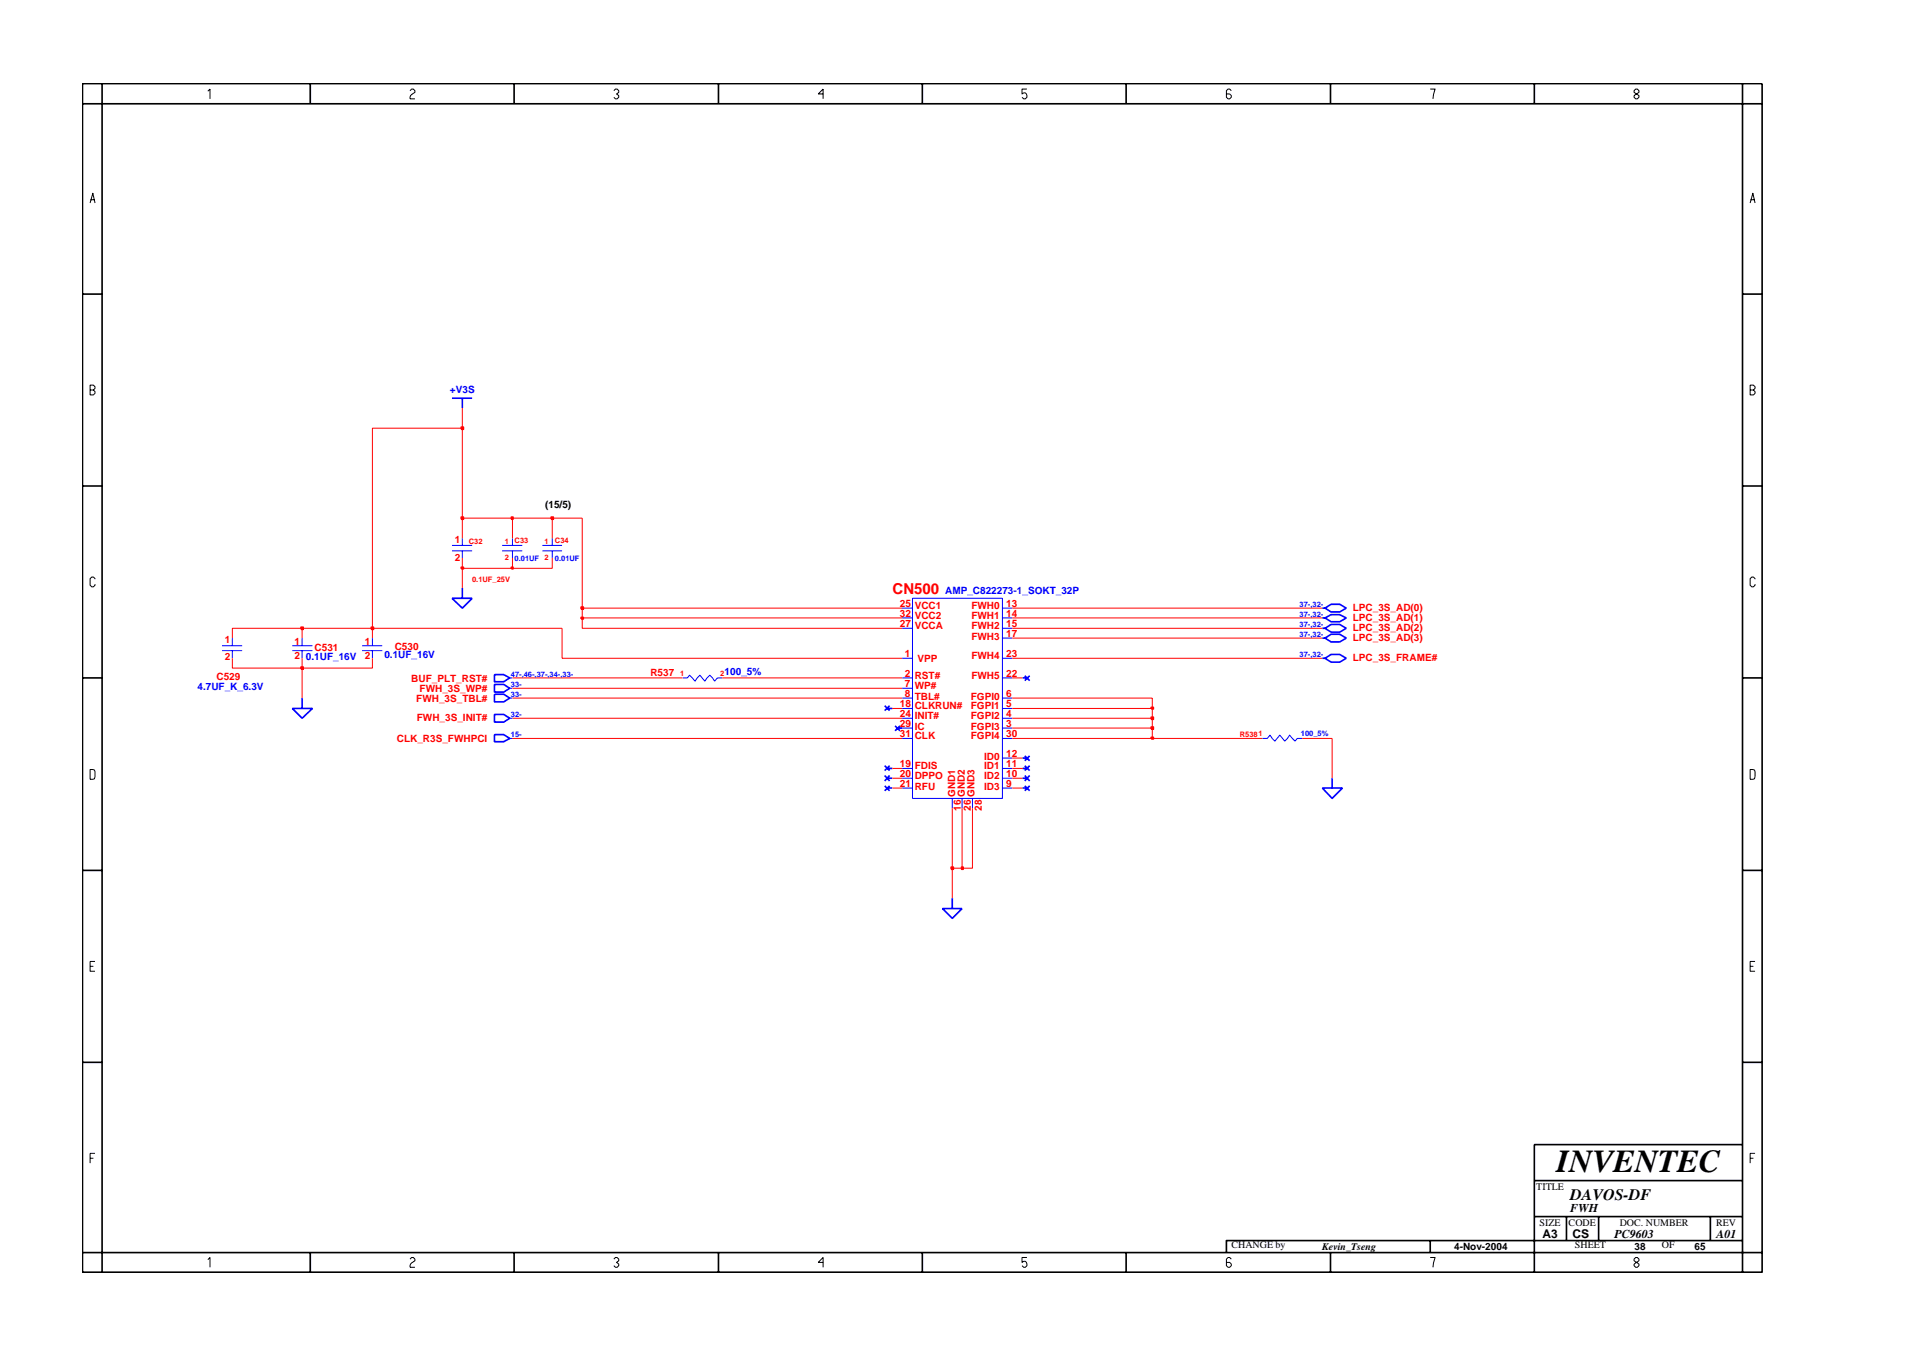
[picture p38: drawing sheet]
<svg xmlns="http://www.w3.org/2000/svg" width="297mm" height="210mm" viewBox="0 0 297 210" stroke-linecap="round" stroke-linejoin="round" font-family="sans-serif">
<defs><g id="words">
<text font-size="5" x="241.8" y="182">INVENTEC</text>
<text font-size="2.5" x="244" y="186.3">DAVOS-DF</text>
<text font-size="2.3" fill="#f00" x="138.7" y="92.3">CN500</text>
<g font-size="1.9">
<text x="244" y="188.2">FWH</text>
<text x="239.6" y="192.2">A3</text>
<text x="244.3" y="192.3">CS</text>
<text x="250.8" y="192.2">PC9603</text>
<text x="266.6" y="192.2">A01</text>
</g>
<g font-size="1.6" fill="#00f">
<text x="69.9" y="61.1">+V3S</text>
<text x="146.8" y="92.2">AMP_C822273-1_SOKT_32P</text>
<text x="30.7" y="107.2">4.7UF_K_6.3V</text>
<text x="47.5" y="102.5">0.1UF_16V</text>
<text x="59.7" y="102.2">0.1UF_16V</text>
<text x="112.6" y="104.8">100_5%</text>
</g>
<g font-size="1.6">
<text x="84.7" y="78.9">(15/5)</text>
<text x="238.7" y="184.8">TITLE</text>
<text x="239.2" y="190.4">SIZE</text>
<text x="243.7" y="190.4">CODE</text>
<text x="251.6" y="190.4">DOC. NUMBER</text>
<text x="266.6" y="190.4">REV</text>
<text x="191.3" y="193.9">CHANGE by</text>
<text x="205.4" y="194.1">Kevin_Tseng</text>
<text x="225.9" y="194.1">4-Nov-2004</text>
<text x="244.7" y="193.9">SHEET</text>
<text x="253.9" y="194.1">38</text>
<text x="258.2" y="193.9">OF</text>
<text x="263.3" y="194.1">65</text>
</g>
<g font-size="1.6" fill="#f00">
<text x="70.6" y="84.4">1</text>
<text x="70.6" y="87.1">2</text>
<text x="139.8" y="94.3">25</text>
<text x="139.8" y="95.8">32</text>
<text x="142.1" y="94.6">VCC1</text>
<text x="150.9" y="94.6">FWH0</text>
<text x="156.3" y="94.3">13</text>
<text x="156.3" y="95.8">14</text>
<text x="210.2" y="94.8">LPC_3S_AD(0)</text>
<text x="34.9" y="99.9">1</text>
<text x="45.7" y="100.1">1</text>
<text x="48.9" y="101">C531</text>
<text x="56.7" y="100.1">1</text>
<text x="61.3" y="100.9">C530</text>
<text x="139.8" y="97.3">27</text>
<text x="142.1" y="96.2">VCC2</text>
<text x="142.1" y="97.7">VCCA</text>
<text x="150.9" y="96.2">FWH1</text>
<text x="150.9" y="97.7">FWH2</text>
<text x="150.9" y="99.3">FWH3</text>
<text x="156.3" y="97.3">15</text>
<text x="156.3" y="98.9">17</text>
<text x="210.2" y="99.6">LPC_3S_AD(3)</text>
<text x="210.2" y="98">LPC_3S_AD(2)</text>
<text x="210.2" y="96.5">LPC_3S_AD(1)</text>
<text x="33.6" y="105.6">C529</text>
<text x="34.9" y="102.6">2</text>
<text x="45.7" y="102.4">2</text>
<text x="56.7" y="102.4">2</text>
<text x="63.9" y="105.9">BUF_PLT_RST#</text>
<text x="65.2" y="107.5">FWH_3S_WP#</text>
<text x="101" y="104.9">R537</text>
<text x="140.6" y="102.1">1</text>
<text x="140.6" y="106.7">7</text>
<text x="140.6" y="105.1">2</text>
<text x="142.1" y="107">WP#</text>
<text x="142.1" y="105.5">RST#</text>
<text x="142.5" y="102.8">VPP</text>
<text x="150.9" y="102.4">FWH4</text>
<text x="150.9" y="105.5">FWH5</text>
<text x="156.3" y="102.1">23</text>
<text x="156.3" y="105.1">22</text>
<text x="210.2" y="102.6">LPC_3S_FRAME#</text>
<text x="64.7" y="109">FWH_3S_TBL#</text>
<text x="64.8" y="111.9">FWH_3S_INIT#</text>
<text x="139.8" y="112.9">29</text>
<text x="139.8" y="111.4">24</text>
<text x="139.8" y="109.8">18</text>
<text x="140.6" y="108.2">8</text>
<text x="142.1" y="108.6">TBL#</text>
<text x="142.1" y="113.3">IC</text>
<text x="142.1" y="111.7">INIT#</text>
<text x="142.1" y="110.2">CLKRUN#</text>
<text x="150.8" y="108.6">FGPI0</text>
<text x="150.8" y="110.2">FGPI1</text>
<text x="150.8" y="111.7">FGPI2</text>
<text x="150.8" y="113.3">FGPI3</text>
<text x="156.3" y="109.8">5</text>
<text x="156.3" y="111.4">4</text>
<text x="156.3" y="112.9">3</text>
<text x="156.3" y="108.2">6</text>
<text x="61.7" y="115.2">CLK_R3S_FWHPCI</text>
<text x="139.8" y="114.4">31</text>
<text x="139.8" y="119.1">19</text>
<text x="142.1" y="114.8">CLK</text>
<text x="142.1" y="119.5">FDIS</text>
<text x="150.8" y="114.8">FGPI4</text>
<text x="152.9" y="118">ID0</text>
<text x="152.9" y="119.5">ID1</text>
<text x="156.3" y="117.5">12</text>
<text x="156.3" y="119.1">11</text>
<text x="156.3" y="114.4">30</text>
<text x="139.8" y="122.2">21</text>
<text x="139.8" y="120.7">20</text>
<text x="142.1" y="122.6">RFU</text>
<text x="142.1" y="121">DPPO</text>
<text x="148.4" y="123.8" transform="rotate(-90 148.4 123.8)">GND1</text>
<text x="149.3" y="125.9" transform="rotate(-90 149.3 125.9)">16</text>
<text x="149.9" y="123.8" transform="rotate(-90 149.9 123.8)">GND2</text>
<text x="150.8" y="125.9" transform="rotate(-90 150.8 125.9)">26</text>
<text x="151.4" y="123.8" transform="rotate(-90 151.4 123.8)">GND3</text>
<text x="152.5" y="125.9" transform="rotate(-90 152.5 125.9)">28</text>
<text x="152.9" y="121">ID2</text>
<text x="152.9" y="122.6">ID3</text>
<text x="156.3" y="120.7">10</text>
<text x="156.3" y="122.2">9</text>
</g>
<g font-size="1.2" fill="#f00">
<text x="72.8" y="84.4">C32</text>
<text x="78.4" y="84.5">1</text>
<text x="78.4" y="86.9">2</text>
<text x="80" y="84.4">C33</text>
<text x="84.6" y="84.5">1</text>
<text x="84.6" y="86.9">2</text>
<text x="86.2" y="84.4">C34</text>
<text x="73.3" y="90.4">0.1UF_25V</text>
<text x="105.7" y="104.9">1</text>
<text x="111.9" y="104.9">2</text>
<text x="192.6" y="114.4">R5381</text>
</g>
<g font-size="1.2" fill="#00f">
<text x="80" y="87.1">0.01UF</text>
<text x="86.2" y="87.1">0.01UF</text>
<text x="201.9" y="95.8">37-,32-</text>
<text x="201.9" y="94.3">37-,32-</text>
<text x="201.9" y="98.9">37-,32-</text>
<text x="201.9" y="97.3">37-,32-</text>
<text x="79.4" y="106.7">33-</text>
<text x="79.4" y="105.1">47-,46-,37-,34-,33-</text>
<text x="201.9" y="102.1">37-,32-</text>
<text x="79.4" y="111.4">32-</text>
<text x="79.4" y="108.2">33-</text>
<text x="79.4" y="114.4">15-</text>
<text x="202.1" y="114.2">100_5%</text>
</g>
</g></defs>
<g fill="none" stroke="#00f" stroke-width=".25">
<path d="M70.2 61.8h3.1M71.8 61.8v1.6M70.2 92.9h3.1l-1.5 1.5zM71.8 91.3v1.6M205.4 99.1h.5M205.4 97.6h.5M205.4 96h.5M205.4 94.4h.5M205.9 99.1l.9-.6h1.3l1.1 .6-1.1 .6h-1.3zM205.9 97.6l.9-.6h1.3l1.1 .6-1.1 .6h-1.3zM205.9 96l.9-.6h1.3l1.1 .6-1.1 .5h-1.3zM205.9 94.4l.9-.6h1.3l1.1 .6-1.1 .6h-1.3z"/>
<path d="M45.4 110h3.1l-1.6 1.5zM46.9 108.4v1.6M76.8 106.3h1.5l.9 .6-.9 .6h-1.5zM76.8 107.8h1.5l.9 .6-.9 .6h-1.5zM76.8 104.8h1.5l.9 .5-.9 .6h-1.5zM76.8 114.1h1.5l.9 .6-.9 .5h-1.5zM76.8 110.9h1.5l.9 .6-.9 .6h-1.5zM137.4 118.9l.8 .8M137.4 109.6l.8 .7M137.9 119.3h.7M137.9 110h.7M138.2 118.9l-.8 .8"/>
<path d="M138.2 109.6l-.8 .7M139.1 112.7l.7 .8M139.4 113.1h.8M139.8 112.7l-.7 .8M158.9 119.3h.7M158.9 105.3h.7M158.9 117.7h.7M159.2 104.9l.8 .8M159.2 118.9l.8 .8M159.2 117.4l.8 .7M160 104.9l-.8 .8M160 118.9l-.8 .8"/>
<path d="M160 117.4l-.8 .7M205.4 102.2h.5M205.9 102.2l.9-.6h1.3l1.1 .6-1.1 .6h-1.3zM137.4 122l.8 .8M137.4 120.4l.8 .9M137.9 120.8h.7M137.9 122.4h.7M138.2 122l-.8 .8M138.2 120.4l-.8 .9M147.9 139.5v1.6M158.9 120.8h.7M158.9 122.4h.7"/>
<path d="M159.2 120.4l.8 .9M159.2 122l.8 .8M160 120.4l-.8 .9M160 122l-.8 .8M205.4 122.4h3.2l-1.6 1.6zM207 120.8v1.6M146.4 141.1h3.1l-1.6 1.5z"/>
</g>
<g fill="none" stroke="#00f" stroke-width=".16">
<path d="M36.1 99.1v1.2M46.9 99.1v1.2M57.9 99.1v1.2M70.2 84.7h3.1M70.2 85.5h3.1M71.8 83.6v1.1M71.8 85.5v1.1M78 84.7h3.1M78 85.5h3.1M79.6 83.6v1.1M79.6 85.5v1.1M84.3 84.7h3"/>
<path d="M84.3 85.5h3M85.8 83.6v1.1M85.8 85.5v1.1M140.2 94.4h1.6M140.2 96h1.6M140.2 97.6h1.6M141.8 92.9h13.9v31.1h-13.9zM155.7 94.4h1.6M155.7 96h1.6M155.7 97.6h1.6M155.7 99.1h1.6M34.5 100.3h3.1"/>
<path d="M34.5 101h3.1M36.1 101v1.2M45.4 100.3h3.1M45.4 101h3.1M46.9 101v1.2M56.2 100.3h3.2M56.2 101h3.2M57.9 101v1.2M79.2 114.7h.4M79.2 105.3h.4M79.2 106.9h.4M79.2 108.4h.4"/>
<path d="M79.2 111.5h.4M106 105.3h.8l.3-.5 .9 1 .7-1 .8 1 .8-1 .7 1 .4-.5h.8M140.2 114.7h1.6M140.2 102.2h1.6M140.2 105.3h1.6M140.2 106.9h1.6M140.2 108.4h1.6M140.2 110h1.6M140.2 111.5h1.6M140.2 113.1h1.6M140.2 119.3h1.6M155.7 114.7h1.6"/>
<path d="M155.7 102.2h1.6M155.7 105.3h1.6M155.7 108.4h1.6M155.7 110h1.6M155.7 111.5h1.6M155.7 113.1h1.6M155.7 119.3h1.6M155.7 117.7h1.6M196.1 114.7h.8l.4-.5 .8 .9 .7-.9 .8 .9 .7-.9 .9 .9 .3-.4h.8M140.2 120.8h1.6M140.2 122.4h1.6M147.9 124v1.5"/>
<path d="M149.5 124v1.5M151.1 124v1.5M155.7 120.8h1.6M155.7 122.4h1.6"/>
</g>
<path d="M147.9 134.8v4.7" fill="none" stroke="#f00" stroke-width=".16"/>
<path d="M147.8 134.6h.3v.4h-.3z" fill-rule="evenodd" fill="#8e2323"/>
<path d="M147.8 134.6h.3v.4h-.3z" fill="none" stroke="#f00" stroke-width=".25"/>
<path d="M147.9 125.5v9.3h1.6" fill="none" stroke="#f00" stroke-width=".16"/>
<path d="M149.4 134.6h.2v.4h-.2z" fill-rule="evenodd" fill="#8e2323"/>
<path d="M149.4 134.6h.2v.4h-.2z" fill="none" stroke="#f00" stroke-width=".25"/>
<path d="M79.6 114.7h60.6M138.6 119.3h1.6M157.3 119.3h1.6M157.3 117.7h1.6M157.3 114.7h21.7M207 114.7v6.1M138.6 122.4h1.6M138.6 120.8h1.6M149.5 125.5v9.3h1.6v-9.3M157.3 122.4h1.6M157.3 120.8h1.6" fill="none" stroke="#f00" stroke-width=".16"/>
<path d="M178.8 114.5h.4v.3h-.4z" fill-rule="evenodd" fill="#8e2323"/>
<path d="M178.8 114.5h.4v.3h-.4z" fill="none" stroke="#f00" stroke-width=".25"/>
<path d="M157.3 113.1h21.7v1.6h17.1M202.3 114.7h4.7" fill="none" stroke="#f00" stroke-width=".16"/>
<path d="M178.8 112.9h.4v.3h-.4z" fill-rule="evenodd" fill="#8e2323"/>
<path d="M178.8 112.9h.4v.3h-.4z" fill="none" stroke="#f00" stroke-width=".25"/>
<path d="M79.6 111.5h60.6M157.3 111.5h21.7v1.6" fill="none" stroke="#f00" stroke-width=".16"/>
<path d="M178.8 111.4h.4v.3h-.4z" fill-rule="evenodd" fill="#8e2323"/>
<path d="M178.8 111.4h.4v.3h-.4z" fill="none" stroke="#f00" stroke-width=".25"/>
<path d="M138.6 110h1.6M157.3 110h21.7v1.5" fill="none" stroke="#f00" stroke-width=".16"/>
<path d="M178.8 109.8h.4v.3h-.4z" fill-rule="evenodd" fill="#8e2323"/>
<path d="M178.8 109.8h.4v.3h-.4z" fill="none" stroke="#f00" stroke-width=".25"/>
<path d="M36.1 102.2v1.5h10.8v4.7M79.6 108.4h60.6M79.6 106.9h60.6M79.6 105.3h26.4M112.2 105.3h28M157.3 108.4h21.7v1.6M157.3 105.3h1.6" fill="none" stroke="#f00" stroke-width=".16"/>
<path d="M46.8 103.6h.3v.3h-.3z" fill-rule="evenodd" fill="#8e2323"/>
<path d="M46.8 103.6h.3v.3h-.3z" fill="none" stroke="#f00" stroke-width=".25"/>
<path d="M36.1 99.1v-1.5h10.8v1.5M57.9 97.6v1.5M87.3 97.6v4.6h52.9M157.3 99.1h48.1M46.9 102.2v1.5h11v-1.5M157.3 102.2h48.1" fill="none" stroke="#f00" stroke-width=".16"/>
<path d="M46.8 97.4h.3v.3h-.3z" fill-rule="evenodd" fill="#8e2323"/>
<path d="M46.8 97.4h.3v.3h-.3z" fill="none" stroke="#f00" stroke-width=".25"/>
<path d="M46.9 97.6h11" fill="none" stroke="#f00" stroke-width=".16"/>
<path d="M57.7 97.4h.3v.3h-.3z" fill-rule="evenodd" fill="#8e2323"/>
<path d="M57.7 97.4h.3v.3h-.3z" fill="none" stroke="#f00" stroke-width=".25"/>
<path d="M57.9 77.3v20.3h29.4M90.5 96v1.6h49.7M157.3 97.6h48.1" fill="none" stroke="#f00" stroke-width=".16"/>
<path d="M90.3 95.9h.3v.2h-.3z" fill-rule="evenodd" fill="#8e2323"/>
<path d="M90.3 95.9h.3v.2h-.3z" fill="none" stroke="#f00" stroke-width=".25"/>
<path d="M90.5 94.4v1.6h49.7M157.3 96h48.1" fill="none" stroke="#f00" stroke-width=".16"/>
<path d="M90.3 94.3h.3v.3h-.3z" fill-rule="evenodd" fill="#8e2323"/>
<path d="M90.3 94.3h.3v.3h-.3z" fill="none" stroke="#f00" stroke-width=".25"/>
<path d="M71.8 88.3v3M90.5 80.5v13.9h49.7M157.3 94.4h48.1" fill="none" stroke="#f00" stroke-width=".16"/>
<path d="M71.7 88.1h.3v.2h-.3z" fill-rule="evenodd" fill="#8e2323"/>
<path d="M71.7 88.1h.3v.2h-.3z" fill="none" stroke="#f00" stroke-width=".25"/>
<path d="M71.8 86.6v1.7h7.8" fill="none" stroke="#f00" stroke-width=".16"/>
<path d="M79.4 88.1h.3v.2h-.3z" fill-rule="evenodd" fill="#8e2323"/>
<path d="M79.4 88.1h.3v.2h-.3z" fill="none" stroke="#f00" stroke-width=".25"/>
<path d="M71.8 80.5v3.1M79.6 86.6v1.7h6.2v-1.7M79.6 80.5v3.1M85.8 80.5v3.1" fill="none" stroke="#f00" stroke-width=".16"/>
<path d="M71.7 80.3h.3v.3h-.3z" fill-rule="evenodd" fill="#8e2323"/>
<path d="M71.7 80.3h.3v.3h-.3z" fill="none" stroke="#f00" stroke-width=".25"/>
<path d="M71.8 66.5v14h7.8" fill="none" stroke="#f00" stroke-width=".16"/>
<path d="M79.4 80.3h.3v.3h-.3z" fill-rule="evenodd" fill="#8e2323"/>
<path d="M79.4 80.3h.3v.3h-.3z" fill="none" stroke="#f00" stroke-width=".25"/>
<path d="M79.6 80.5h6.2" fill="none" stroke="#f00" stroke-width=".16"/>
<path d="M85.6 80.3h.4v.3h-.4z" fill-rule="evenodd" fill="#8e2323"/>
<path d="M85.6 80.3h.4v.3h-.4z" fill="none" stroke="#f00" stroke-width=".25"/>
<path d="M71.8 66.5h-13.9v10.8M85.8 80.5h4.7" fill="none" stroke="#f00" stroke-width=".16"/>
<path d="M71.7 66.3h.3v.4h-.3z" fill-rule="evenodd" fill="#8e2323"/>
<path d="M71.7 66.3h.3v.4h-.3z" fill="none" stroke="#f00" stroke-width=".25"/>
<path d="M71.8 63.4v3.1" fill="none" stroke="#f00" stroke-width=".16"/>
<g fill="none" stroke="#000" stroke-width=".25">
<path d="M12.8 13h261v184.6h-261zM12.8 16.1h261M15.9 13v184.6M48.2 13v3.1M79.9 13v3.1M111.6 13v3.1M143.3 13v3.1M174.9 13v3.1M206.7 13v3.1M238.4 13v3.1M270.7 13v184.6M12.8 45.7h3.1"/>
<path d="M270.7 45.7h3.1M12.8 75.5h3.1M270.7 75.5h3.1M12.8 105.3h3.1M270.7 105.3h3.1M12.8 135.2h3.1M270.7 135.2h3.1M12.8 165h3.1M270.7 165h3.1M270.7 177.7h-32.3v19.9M12.8 194.5h261M48.2 194.5v3.1"/>
<path d="M79.9 194.5v3.1M111.6 194.5v3.1M143.3 194.5v3.1M174.9 194.5v3.1M206.7 194.5v3.1M222.2 192.6v1.9M238.4 183.3h32.3M238.4 188.9h32.3M243.4 188.9v3.7M248.4 188.9v3.7M265.7 188.9v3.7M270.7 192.6h-80.2v1.9"/>
</g>
<g fill="none" stroke="#000" stroke-width=".16">
<path d="M32.3 14.2l.3-.4v1.6M63.7 14.1l.3-.3h.2l.3 .3v.2l-.5 .4-.3 .4v.3h.8M95.4 14.1l.2-.3h.3l.2 .3v.2l-.3 .3 .3 .2v.3l-.2 .3h-.3l-.2-.3M127.9 14.6h-.8l.8-.8v1.6M159.5 13.8h-.7v.8l.2-.2a.5 .5 0 0 1 .5 .7l-.2 .3h-.3l-.2-.3M191.3 14.1l-.3-.3h-.2l-.3 .3v1l.3 .3h.2l.3-.3v-.3l-.3-.2h-.5M222.2 13.8h.8l-.4 1.6M253.9 14.1l.2-.3h.3l.2 .3v.2l-.7 .5v.3l.2 .3h.3l.2-.3v-.3l-.7-.5zM14 31.5l.4-1.5 .4 1.5M14.1 31h.6M271.9 31.5l.4-1.5 .4 1.5M272 31h.6"/>
<path d="M14 59.8h.5l.3 .3v.2l-.3 .3 .3 .2v.3l-.3 .2h-.5zM271.9 59.8h.5l.3 .3v.2l-.3 .3 .3 .2v.3l-.3 .2h-.5zM14 60.6h.5M271.9 60.6h.5M14.8 89.9l-.3-.3h-.2l-.3 .3v1l.3 .2h.2l.3-.2v-.2M272.7 89.9l-.3-.3h-.3l-.2 .3v1l.2 .2h.3l.3-.2v-.2M14 119.5l.7 .1 .1 .2-.1 1.1-.7 .1zM271.9 119.5l.7 .1 .1 .2-.1 1.1-.7 .1zM14 150.1h.5M14.8 149.3h-.8v1.5h.8M271.9 150.1h.5M272.7 149.3h-.8v1.5h.8"/>
<path d="M14 179.9h.5M14.8 179.1h-.8v1.5M271.9 179.9h.5M272.7 179.1h-.8v1.5M32.3 195.6l.3-.3v1.5M63.7 195.5l.3-.2h.2l.3 .2v.3l-.7 .5-.1 .2v.3h.8M95.4 195.5l.2-.2h.3l.2 .2v.3l-.3 .2 .3 .3v.2l-.2 .3h-.3l-.2-.3M127.9 196h-.8l.8-.7v1.5M159.5 195.3h-.7v.7l.2-.1a.5 .5 0 0 1 .5 .6l-.2 .3h-.3l-.2-.3M191.3 195.5l-.3-.2h-.2l-.3 .2v1l.3 .3h.2l.3-.3v-.2l-.3-.3h-.5M222.2 195.3h.8l-.4 1.5M254.1 195.3l-.2 .2v.3l.7 .5v.2l-.2 .3h-.3l-.2-.3v-.2l.7-.5v-.3l-.2-.2z"/>
</g>
<use href="#words"/>
</svg>
